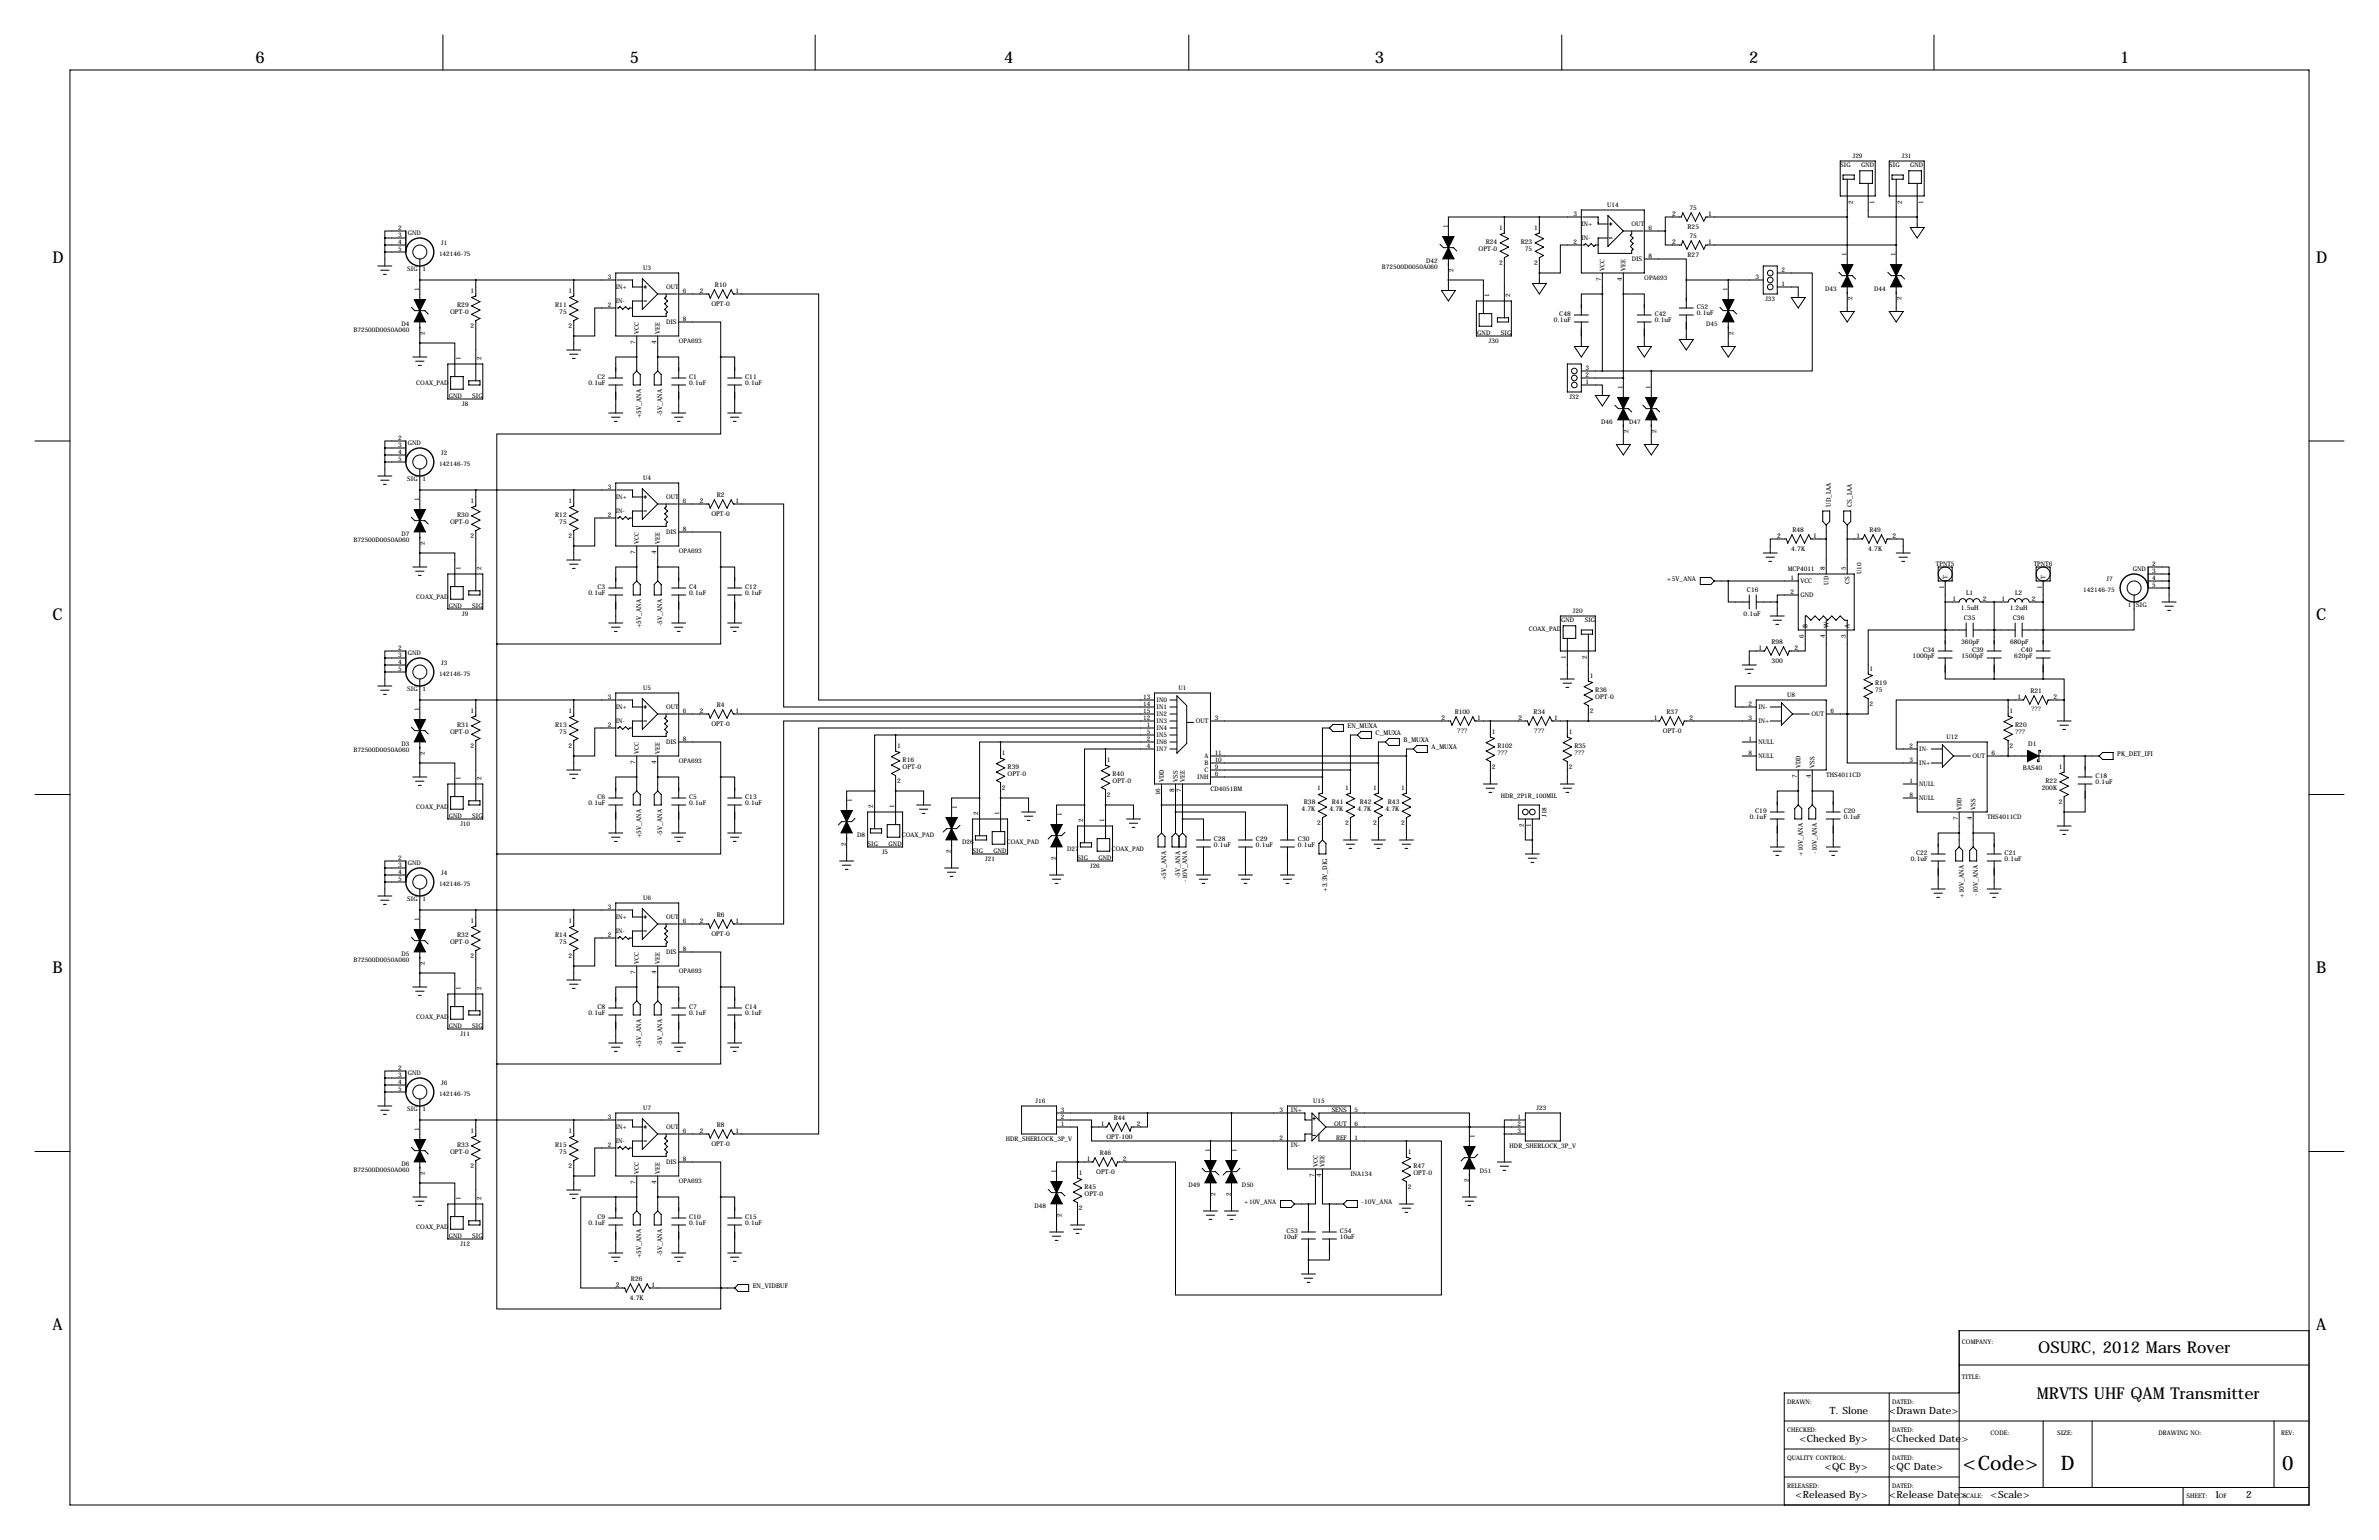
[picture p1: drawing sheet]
<svg xmlns="http://www.w3.org/2000/svg" width="864mm" height="559mm" viewBox="0 0 864 559" stroke-linecap="round" stroke-linejoin="round" font-family="sans-serif">
<defs><g id="words">
<g font-size="7.3">
<text x="712.5" y="533.4">&lt;Code&gt;</text>
<text x="748.1" y="533.4">D</text>
<text x="828.5" y="533.4">0</text>
</g>
<g font-size="5.9">
<text x="92.7" y="22.9">6</text>
<text x="228.6" y="22.9">5</text>
<text x="364.5" y="22.9">4</text>
<text x="499.1" y="22.9">3</text>
<text x="635" y="22.9">2</text>
<text x="769.6" y="22.9">1</text>
<text x="19" y="95.2">D</text>
<text x="840.7" y="95.2">D</text>
<text x="19" y="224.8">C</text>
<text x="840.7" y="224.8">C</text>
<text x="19" y="353.1">B</text>
<text x="840.7" y="353.1">B</text>
<text x="19" y="482.6">A</text>
<text x="840.7" y="482.6">A</text>
<text x="739.9" y="491">OSURC, 2012 Mars Rover</text>
<text x="739.4" y="507.5">MRVTS UHF QAM Transmitter</text>
</g>
<g font-size="3.6">
<text x="664.3" y="513.1">T. Slone</text>
<text x="685.8" y="513.1">&lt;Drawn Date&gt;</text>
<text x="653.2" y="523.2">&lt;Checked By&gt;</text>
<text x="685.8" y="523.2">&lt;Checked Date&gt;</text>
<text x="662.4" y="533.4">&lt;QC By&gt;</text>
<text x="685.8" y="533.4">&lt;QC Date&gt;</text>
<text x="651.8" y="543.6">&lt;Released By&gt;</text>
<text x="685.8" y="543.6">&lt;Release Date&gt;</text>
<text x="722.6" y="543.6">&lt;Scale&gt;</text>
<text x="803.9" y="543.6">1</text>
<text x="815.3" y="543.6">2</text>
</g>
<g font-size="2.4">
<text x="613.3" y="76.2">75</text>
<text x="544.2" y="83.3">1</text>
<text x="556.9" y="83.3">1</text>
<text x="607.1" y="78.2">2</text>
<text x="612.6" y="82.9">R25</text>
<text x="620.1" y="78.3">1</text>
<text x="539.3" y="88.4">R24</text>
<text x="552" y="88.4">R23</text>
<text x="607.1" y="88.4">2</text>
<text x="613.3" y="86.4">75</text>
<text x="620.1" y="88.5">1</text>
<text x="536.8" y="91.1">OPT-0</text>
<text x="553.5" y="91.1">75</text>
<text x="612.6" y="93.1">R27</text>
<text x="544.2" y="96.1">2</text>
<text x="556.9" y="96.1">2</text>
<text x="170.9" y="106.2">1</text>
<text x="206.4" y="106.2">1</text>
<text x="254" y="106.2">2</text>
<text x="259.5" y="104.1">R10</text>
<text x="267" y="106.3">1</text>
<text x="163.4" y="113.9">OPT-0</text>
<text x="166" y="111.3">R29</text>
<text x="201.5" y="111.3">R11</text>
<text x="203" y="113.9">75</text>
<text x="258.2" y="110.9">OPT-0</text>
<text x="615.9" y="112">C52</text>
<text x="170.9" y="119">2</text>
<text x="206.4" y="119">2</text>
<text x="564.1" y="117">0.1uF</text>
<text x="566" y="114.6">C48</text>
<text x="600.7" y="114.6">C42</text>
<text x="600.7" y="117">0.1uF</text>
<text x="615.9" y="114.4">0.1uF</text>
<text x="216.9" y="137.4">C2</text>
<text x="250.2" y="137.4">C1</text>
<text x="270.5" y="137.4">C11</text>
<text x="213.6" y="139.8">0.1uF</text>
<text x="250.2" y="139.8">0.1uF</text>
<text x="270.5" y="139.8">0.1uF</text>
<text x="232.8" y="151.8" transform="rotate(-90 232.8 151.8)">+5V_ANA</text>
<text x="240.4" y="151" transform="rotate(-90 240.4 151)">-5V_ANA</text>
<text x="170.9" y="182.4">1</text>
<text x="206.4" y="182.4">1</text>
<text x="254" y="182.4">2</text>
<text x="260.2" y="180.3">R2</text>
<text x="267" y="182.5">1</text>
<text x="664.6" y="183.9" transform="rotate(-90 664.6 183.9)">UD_LAA</text>
<text x="672.2" y="183.9" transform="rotate(-90 672.2 183.9)">CS_LAA</text>
<text x="163.4" y="190.1">OPT-0</text>
<text x="166" y="187.5">R30</text>
<text x="201.5" y="187.5">R12</text>
<text x="203" y="190.1">75</text>
<text x="258.2" y="187.1">OPT-0</text>
<text x="170.9" y="195.2">2</text>
<text x="206.4" y="195.2">2</text>
<text x="645.2" y="195.1">2</text>
<text x="650.7" y="193">R48</text>
<text x="658.2" y="195.2">1</text>
<text x="674" y="195.2">1</text>
<text x="678.6" y="193">R49</text>
<text x="687" y="195.1">2</text>
<text x="650.3" y="199.8">4.7K</text>
<text x="678.2" y="199.8">4.7K</text>
<text x="216.9" y="213.6">C3</text>
<text x="250.2" y="213.6">C4</text>
<text x="270.5" y="213.6">C12</text>
<text x="605.1" y="210.8">+5V_ANA</text>
<text x="634.2" y="214.6">C16</text>
<text x="713.7" y="215.9">L1</text>
<text x="731.5" y="215.9">L2</text>
<text x="213.6" y="216">0.1uF</text>
<text x="250.2" y="216">0.1uF</text>
<text x="270.5" y="216">0.1uF</text>
<text x="708.8" y="217.9">1</text>
<text x="711.7" y="221.4">1.5uH</text>
<text x="719.8" y="217.9">2</text>
<text x="726.6" y="217.9">1</text>
<text x="729.5" y="221.4">1.2uH</text>
<text x="737.6" y="217.9">2</text>
<text x="240.4" y="227.2" transform="rotate(-90 240.4 227.2)">-5V_ANA</text>
<text x="633" y="223.7">0.1uF</text>
<text x="712.9" y="224.8">C35</text>
<text x="730.7" y="224.8">C36</text>
<text x="232.8" y="228" transform="rotate(-90 232.8 228)">+5V_ANA</text>
<text x="643.1" y="233.7">R98</text>
<text x="711.9" y="233.8">360pF</text>
<text x="729.7" y="233.8">680pF</text>
<text x="638.4" y="235.8">1</text>
<text x="651.4" y="235.7">2</text>
<text x="694.3" y="238.9">1000pF</text>
<text x="698.1" y="236.5">C34</text>
<text x="712.1" y="238.9">1500pF</text>
<text x="715.9" y="236.5">C39</text>
<text x="731.2" y="238.9">620pF</text>
<text x="733.7" y="236.5">C40</text>
<text x="577.1" y="245.9">1</text>
<text x="643.1" y="240.4">300</text>
<text x="678.7" y="243.3">1</text>
<text x="579.1" y="251">R36</text>
<text x="680.7" y="248.4">R19</text>
<text x="680.7" y="251.1">75</text>
<text x="737" y="251.5">R21</text>
<text x="260.2" y="256.5">R4</text>
<text x="579.1" y="253.6">OPT-0</text>
<text x="678.7" y="256.2">2</text>
<text x="732.4" y="253.6">1</text>
<text x="745.4" y="253.5">2</text>
<text x="166" y="263.7">R31</text>
<text x="170.9" y="258.6">1</text>
<text x="201.5" y="263.7">R13</text>
<text x="206.4" y="258.6">1</text>
<text x="254" y="258.6">2</text>
<text x="258.2" y="263.3">OPT-0</text>
<text x="267" y="258.7">1</text>
<text x="523.2" y="261.1">2</text>
<text x="528.1" y="259.1">R100</text>
<text x="536.3" y="261.2">1</text>
<text x="551.2" y="261.1">2</text>
<text x="556.7" y="259.1">R34</text>
<text x="564.2" y="261.2">1</text>
<text x="577.1" y="258.7">2</text>
<text x="600.3" y="261.2">1</text>
<text x="605" y="259.1">R37</text>
<text x="613.3" y="261.1">2</text>
<text x="729.5" y="258.6">1</text>
<text x="731.5" y="263.7">R20</text>
<text x="163.4" y="266.3">OPT-0</text>
<text x="203" y="266.3">75</text>
<text x="489.2" y="264.2">EN_MUXA</text>
<text x="499.4" y="266.7">C_MUXA</text>
<text x="509.5" y="269.2">B_MUXA</text>
<text x="529" y="265.8">???</text>
<text x="541.5" y="266.2">1</text>
<text x="557" y="265.8">???</text>
<text x="569.5" y="266.2">1</text>
<text x="603.7" y="265.8">OPT-0</text>
<text x="731.5" y="266.3">???</text>
<text x="170.9" y="271.4">2</text>
<text x="206.4" y="271.4">2</text>
<text x="325.6" y="271.3">1</text>
<text x="363.7" y="273.8">1</text>
<text x="519.7" y="271.8">A_MUXA</text>
<text x="543.6" y="271.3">R102</text>
<text x="543.6" y="273.9">???</text>
<text x="571.5" y="271.3">R35</text>
<text x="571.5" y="273.9">???</text>
<text x="729.5" y="271.4">2</text>
<text x="736.3" y="270.5">D1</text>
<text x="768.6" y="274.3">PK_DET_IFI</text>
<text x="327.7" y="276.4">R16</text>
<text x="327.7" y="279">OPT-0</text>
<text x="365.8" y="278.9">R39</text>
<text x="365.8" y="281.6">OPT-0</text>
<text x="401.8" y="276.4">1</text>
<text x="403.9" y="281.4">R40</text>
<text x="541.5" y="279">2</text>
<text x="569.5" y="279">2</text>
<text x="734.3" y="279.4">BAS40</text>
<text x="747.4" y="278.9">1</text>
<text x="325.6" y="284.1">2</text>
<text x="363.7" y="286.6">2</text>
<text x="403.9" y="284.1">OPT-0</text>
<text x="478.2" y="286.5">1</text>
<text x="488.4" y="286.5">1</text>
<text x="498.5" y="286.5">1</text>
<text x="508.7" y="286.5">1</text>
<text x="741.2" y="286.6">200K</text>
<text x="742.5" y="284">R22</text>
<text x="760.7" y="282.2">C18</text>
<text x="760.7" y="284.6">0.1uF</text>
<text x="213.6" y="292.2">0.1uF</text>
<text x="216.9" y="289.8">C6</text>
<text x="250.2" y="289.8">C5</text>
<text x="250.2" y="292.2">0.1uF</text>
<text x="270.5" y="289.8">C13</text>
<text x="270.5" y="292.2">0.1uF</text>
<text x="401.8" y="289.2">2</text>
<text x="473.3" y="291.6">R38</text>
<text x="483.5" y="291.6">R41</text>
<text x="493.6" y="291.6">R42</text>
<text x="503.8" y="291.6">R43</text>
<text x="747.4" y="291.7">2</text>
<text x="472.5" y="294.3">4.7K</text>
<text x="478.2" y="299.3">2</text>
<text x="482.7" y="294.3">4.7K</text>
<text x="488.4" y="299.3">2</text>
<text x="492.8" y="294.3">4.7K</text>
<text x="498.5" y="299.3">2</text>
<text x="503" y="294.3">4.7K</text>
<text x="508.7" y="299.3">2</text>
<text x="635.2" y="297.3">0.1uF</text>
<text x="637.1" y="294.9">C19</text>
<text x="669.3" y="294.9">C20</text>
<text x="669.3" y="297.3">0.1uF</text>
<text x="232.8" y="304.2" transform="rotate(-90 232.8 304.2)">+5V_ANA</text>
<text x="240.4" y="303.4" transform="rotate(-90 240.4 303.4)">-5V_ANA</text>
<text x="440.7" y="305.1">C28</text>
<text x="455.9" y="305.1">C29</text>
<text x="471.2" y="305.1">C30</text>
<text x="440.7" y="307.5">0.1uF</text>
<text x="455.9" y="307.5">0.1uF</text>
<text x="471.2" y="307.5">0.1uF</text>
<text x="654.4" y="310.7" transform="rotate(-90 654.4 310.7)">+10V_ANA</text>
<text x="659.5" y="309.8" transform="rotate(-90 659.5 309.8)">-10V_ANA</text>
<text x="695.6" y="310.1">C22</text>
<text x="727.7" y="310.1">C21</text>
<text x="693.7" y="312.6">0.1uF</text>
<text x="727.7" y="312.6">0.1uF</text>
<text x="423.3" y="319.5" transform="rotate(-90 423.3 319.5)">+5V_ANA</text>
<text x="428.4" y="318.6" transform="rotate(-90 428.4 318.6)">-5V_ANA</text>
<text x="430.9" y="320" transform="rotate(-90 430.9 320)">-10V_ANA</text>
<text x="481.7" y="323.8" transform="rotate(-90 481.7 323.8)">+3.3V_DIG</text>
<text x="712.9" y="325.9" transform="rotate(-90 712.9 325.9)">+10V_ANA</text>
<text x="717.9" y="325.1" transform="rotate(-90 717.9 325.1)">-10V_ANA</text>
<text x="170.9" y="334.8">1</text>
<text x="206.4" y="334.8">1</text>
<text x="254" y="334.8">2</text>
<text x="260.2" y="332.7">R6</text>
<text x="267" y="334.9">1</text>
<text x="166" y="339.9">R32</text>
<text x="201.5" y="339.9">R14</text>
<text x="258.2" y="339.5">OPT-0</text>
<text x="163.4" y="342.5">OPT-0</text>
<text x="170.9" y="347.6">2</text>
<text x="203" y="342.5">75</text>
<text x="206.4" y="347.6">2</text>
<text x="213.6" y="368.4">0.1uF</text>
<text x="216.9" y="366">C8</text>
<text x="250.2" y="366">C7</text>
<text x="250.2" y="368.4">0.1uF</text>
<text x="270.5" y="366">C14</text>
<text x="270.5" y="368.4">0.1uF</text>
<text x="232.8" y="380.4" transform="rotate(-90 232.8 380.4)">+5V_ANA</text>
<text x="240.4" y="379.6" transform="rotate(-90 240.4 379.6)">-5V_ANA</text>
<text x="404.3" y="406.4">R44</text>
<text x="170.9" y="411">1</text>
<text x="206.4" y="411">1</text>
<text x="254" y="411">2</text>
<text x="260.2" y="408.9">R8</text>
<text x="267" y="411.1">1</text>
<text x="399.6" y="408.5">1</text>
<text x="401.6" y="413.1">OPT-100</text>
<text x="412.7" y="408.4">2</text>
<text x="163.4" y="418.7">OPT-0</text>
<text x="166" y="416.1">R33</text>
<text x="201.5" y="416.1">R15</text>
<text x="203" y="418.7">75</text>
<text x="258.2" y="415.7">OPT-0</text>
<text x="399.2" y="419.1">R46</text>
<text x="511" y="418.6">1</text>
<text x="170.9" y="423.8">2</text>
<text x="206.4" y="423.8">2</text>
<text x="394.6" y="421.2">1</text>
<text x="397.9" y="425.8">OPT-0</text>
<text x="407.6" y="421.1">2</text>
<text x="513.1" y="423.7">R47</text>
<text x="391.7" y="426.2">1</text>
<text x="393.7" y="431.3">R45</text>
<text x="511" y="431.4">2</text>
<text x="513.1" y="426.3">OPT-0</text>
<text x="393.7" y="434">OPT-0</text>
<text x="494.3" y="436.9">-10V_ANA</text>
<text x="216.9" y="442.2">C9</text>
<text x="250.2" y="442.2">C10</text>
<text x="270.5" y="442.2">C15</text>
<text x="391.7" y="439">2</text>
<text x="213.6" y="444.6">0.1uF</text>
<text x="250.2" y="444.6">0.1uF</text>
<text x="270.5" y="444.6">0.1uF</text>
<text x="465.9" y="449.7">10uF</text>
<text x="467" y="447.3">C53</text>
<text x="486.4" y="447.3">C54</text>
<text x="486.4" y="449.7">10uF</text>
<text x="240.4" y="455.8" transform="rotate(-90 240.4 455.8)">-5V_ANA</text>
<text x="232.8" y="456.6" transform="rotate(-90 232.8 456.6)">+5V_ANA</text>
<text x="223.5" y="466.9">2</text>
<text x="229" y="464.8">R26</text>
<text x="236.5" y="467">1</text>
<text x="273.3" y="467.4">EN_VIDBUF</text>
<text x="228.6" y="471.6">4.7K</text>
</g>
<g font-size="2.3">
<text x="672.6" y="57.4">J29</text>
<text x="690.4" y="57.4">J31</text>
<text x="668" y="60.5">SIG</text>
<text x="675.6" y="60.5">GND</text>
<text x="685.8" y="60.5">SIG</text>
<text x="693.4" y="60.5">GND</text>
<text x="583.4" y="75.2">U14</text>
<text x="672.7" y="74" transform="rotate(-90 672.7 74)">2</text>
<text x="680.3" y="74" transform="rotate(-90 680.3 74)">1</text>
<text x="690.5" y="74" transform="rotate(-90 690.5 74)">2</text>
<text x="698.1" y="74" transform="rotate(-90 698.1 74)">1</text>
<text x="144.5" y="83.3">2</text>
<text x="525.5" y="82.8" transform="rotate(-90 525.5 82.8)">1</text>
<text x="571.2" y="78.2">3</text>
<text x="574" y="82.1">IN+</text>
<text x="592.3" y="82.1">OUT</text>
<text x="598.4" y="83.3">6</text>
<text x="144.5" y="88.4">4</text>
<text x="144.5" y="85.9">3</text>
<text x="148.1" y="85.4">GND</text>
<text x="160.2" y="88.9">J1</text>
<text x="571.2" y="88.4">2</text>
<text x="574" y="87.2">IN-</text>
<text x="144.5" y="90.9">5</text>
<text x="159.4" y="93.1">142146-75</text>
<text x="517.8" y="95.2">D42</text>
<text x="592.3" y="94.8">DIS</text>
<text x="598.4" y="93.5">8</text>
<text x="670.3" y="93" transform="rotate(-90 670.3 93)">1</text>
<text x="688.1" y="93" transform="rotate(-90 688.1 93)">1</text>
<text x="147.8" y="98.3">SIG</text>
<text x="153.4" y="98.4">1</text>
<text x="220.7" y="101.1">3</text>
<text x="233.5" y="98">U3</text>
<text x="501.7" y="97.6">B72500D0050A060</text>
<text x="527.6" y="98.9" transform="rotate(-90 527.6 98.9)">2</text>
<text x="581.2" y="101.9" transform="rotate(-90 581.2 101.9)">7</text>
<text x="582.5" y="98.3" transform="rotate(-90 582.5 98.3)">VCC</text>
<text x="588.8" y="101.9" transform="rotate(-90 588.8 101.9)">4</text>
<text x="590.1" y="98.3" transform="rotate(-90 590.1 98.3)">VEE</text>
<text x="596.9" y="101.7">OPA693</text>
<text x="637.2" y="101.1">3</text>
<text x="646.7" y="98.6">2</text>
<text x="152.1" y="105.7" transform="rotate(-90 152.1 105.7)">1</text>
<text x="223.5" y="104.9">IN+</text>
<text x="241.8" y="104.9">OUT</text>
<text x="247.9" y="106.2">6</text>
<text x="540.6" y="107.7" transform="rotate(-90 540.6 107.7)">1</text>
<text x="548.2" y="107.7" transform="rotate(-90 548.2 107.7)">2</text>
<text x="627.1" y="105.7" transform="rotate(-90 627.1 105.7)">1</text>
<text x="646.7" y="103.6">1</text>
<text x="662.5" y="105.4">D43</text>
<text x="680.3" y="105.4">D44</text>
<text x="220.7" y="111.3">2</text>
<text x="223.5" y="110">IN-</text>
<text x="640.8" y="109.3">J33</text>
<text x="672.4" y="109" transform="rotate(-90 672.4 109)">2</text>
<text x="690.2" y="109" transform="rotate(-90 690.2 109)">2</text>
<text x="145.7" y="118.1">D4</text>
<text x="241.8" y="117.6">DIS</text>
<text x="247.9" y="116.3">8</text>
<text x="619.4" y="118.1">D45</text>
<text x="128.3" y="120.5">B72500D0050A060</text>
<text x="154.3" y="121.7" transform="rotate(-90 154.3 121.7)">2</text>
<text x="230.6" y="124.8" transform="rotate(-90 230.6 124.8)">7</text>
<text x="231.9" y="121.2" transform="rotate(-90 231.9 121.2)">VCC</text>
<text x="238.3" y="124.8" transform="rotate(-90 238.3 124.8)">4</text>
<text x="239.6" y="121.2" transform="rotate(-90 239.6 121.2)">VEE</text>
<text x="246.4" y="124.5">OPA693</text>
<text x="536.3" y="121.5">GND</text>
<text x="540.5" y="124.5">J30</text>
<text x="544.8" y="121.5">SIG</text>
<text x="629.2" y="121.7" transform="rotate(-90 629.2 121.7)">2</text>
<text x="167.2" y="130.6" transform="rotate(-90 167.2 130.6)">1</text>
<text x="174.8" y="130.6" transform="rotate(-90 174.8 130.6)">2</text>
<text x="575.6" y="136.7">2</text>
<text x="575.6" y="134.1">3</text>
<text x="151.1" y="139.7">COAX_PAD</text>
<text x="575.6" y="139.2">1</text>
<text x="589" y="141.2" transform="rotate(-90 589 141.2)">1</text>
<text x="599.2" y="141.2" transform="rotate(-90 599.2 141.2)">1</text>
<text x="162.9" y="144.3">GND</text>
<text x="167.8" y="147.4">J8</text>
<text x="171.4" y="144.3">SIG</text>
<text x="569.7" y="144.9">J32</text>
<text x="581.3" y="153.7">D46</text>
<text x="591.4" y="153.7">D47</text>
<text x="144.5" y="159.5">2</text>
<text x="148.1" y="161.6">GND</text>
<text x="591.1" y="157.3" transform="rotate(-90 591.1 157.3)">2</text>
<text x="601.3" y="157.3" transform="rotate(-90 601.3 157.3)">2</text>
<text x="144.5" y="164.6">4</text>
<text x="144.5" y="167.1">5</text>
<text x="144.5" y="162.1">3</text>
<text x="160.2" y="165.1">J2</text>
<text x="159.4" y="169.3">142146-75</text>
<text x="147.8" y="174.5">SIG</text>
<text x="153.4" y="174.6">1</text>
<text x="220.7" y="177.3">3</text>
<text x="233.5" y="174.2">U4</text>
<text x="152.1" y="181.9" transform="rotate(-90 152.1 181.9)">1</text>
<text x="223.5" y="181.1">IN+</text>
<text x="241.8" y="181.1">OUT</text>
<text x="247.9" y="182.4">6</text>
<text x="220.7" y="187.5">2</text>
<text x="223.5" y="186.2">IN-</text>
<text x="128.3" y="196.7">B72500D0050A060</text>
<text x="145.7" y="194.3">D7</text>
<text x="154.3" y="197.9" transform="rotate(-90 154.3 197.9)">2</text>
<text x="231.9" y="197.4" transform="rotate(-90 231.9 197.4)">VCC</text>
<text x="239.6" y="197.4" transform="rotate(-90 239.6 197.4)">VEE</text>
<text x="241.8" y="193.8">DIS</text>
<text x="247.9" y="192.5">8</text>
<text x="230.6" y="201" transform="rotate(-90 230.6 201)">7</text>
<text x="238.3" y="201" transform="rotate(-90 238.3 201)">4</text>
<text x="246.4" y="200.7">OPA693</text>
<text x="167.2" y="206.8" transform="rotate(-90 167.2 206.8)">1</text>
<text x="174.8" y="206.8" transform="rotate(-90 174.8 206.8)">2</text>
<text x="649" y="207">MCP4011</text>
<text x="662.4" y="206.8" transform="rotate(-90 662.4 206.8)">8</text>
<text x="670.1" y="206.8" transform="rotate(-90 670.1 206.8)">5</text>
<text x="675.7" y="208.3" transform="rotate(-90 675.7 208.3)">U10</text>
<text x="702.7" y="205.2">TPNT5</text>
<text x="738.3" y="205.2">TPNT6</text>
<text x="774.3" y="207.3">GND</text>
<text x="781.3" y="205.2">2</text>
<text x="781.3" y="207.8">3</text>
<text x="649.9" y="215.4">2</text>
<text x="649.9" y="210.3">1</text>
<text x="653.5" y="211.6">VCC</text>
<text x="663.7" y="212.2" transform="rotate(-90 663.7 212.2)">UD</text>
<text x="671.4" y="211.8" transform="rotate(-90 671.4 211.8)">CS</text>
<text x="705.6" y="213.7" transform="rotate(-90 705.6 213.7)">1</text>
<text x="706.9" y="210.1" transform="rotate(-90 706.9 210.1)">T</text>
<text x="741.2" y="213.7" transform="rotate(-90 741.2 213.7)">1</text>
<text x="742.5" y="210.1" transform="rotate(-90 742.5 210.1)">T</text>
<text x="756.3" y="215">142146-75</text>
<text x="764.7" y="210.8">J7</text>
<text x="781.3" y="210.3">4</text>
<text x="781.3" y="212.9">5</text>
<text x="151.1" y="217.2">COAX_PAD</text>
<text x="162.9" y="220.5">GND</text>
<text x="171.4" y="220.5">SIG</text>
<text x="653.5" y="216.7">GND</text>
<text x="772.4" y="220.3">1</text>
<text x="775.5" y="220.3">SIG</text>
<text x="167.8" y="223.6">J9</text>
<text x="566.8" y="225.6">GND</text>
<text x="571" y="222.5">J20</text>
<text x="575.3" y="225.6">SIG</text>
<text x="656.1" y="227.8" transform="rotate(-90 656.1 227.8)">B</text>
<text x="663.7" y="227.8" transform="rotate(-90 663.7 227.8)">W</text>
<text x="671.4" y="227.8" transform="rotate(-90 671.4 227.8)">A</text>
<text x="555" y="228.9">COAX_PAD</text>
<text x="654.8" y="231.4" transform="rotate(-90 654.8 231.4)">6</text>
<text x="662.4" y="231.4" transform="rotate(-90 662.4 231.4)">4</text>
<text x="670.1" y="231.4" transform="rotate(-90 670.1 231.4)">3</text>
<text x="144.5" y="235.7">2</text>
<text x="144.5" y="238.3">3</text>
<text x="148.1" y="237.8">GND</text>
<text x="568.5" y="239.1" transform="rotate(-90 568.5 239.1)">1</text>
<text x="576.1" y="239.1" transform="rotate(-90 576.1 239.1)">2</text>
<text x="144.5" y="240.8">4</text>
<text x="144.5" y="243.3">5</text>
<text x="159.4" y="245.5">142146-75</text>
<text x="160.2" y="241.3">J3</text>
<text x="147.8" y="250.7">SIG</text>
<text x="153.4" y="250.8">1</text>
<text x="233.5" y="250.4">U5</text>
<text x="427.8" y="250.4">U1</text>
<text x="220.7" y="253.5">3</text>
<text x="223.5" y="257.3">IN+</text>
<text x="241.8" y="257.3">OUT</text>
<text x="414.9" y="253.5">13</text>
<text x="414.9" y="256">14</text>
<text x="419.9" y="254.8">IN0</text>
<text x="419.9" y="257.3">IN1</text>
<text x="634.7" y="256">2</text>
<text x="638.3" y="257.3">IN-</text>
<text x="648.8" y="253">U8</text>
<text x="152.1" y="258.1" transform="rotate(-90 152.1 258.1)">1</text>
<text x="220.7" y="263.7">2</text>
<text x="223.5" y="262.4">IN-</text>
<text x="247.9" y="258.6">6</text>
<text x="414.9" y="258.6">15</text>
<text x="414.9" y="261.1">12</text>
<text x="416.3" y="263.7">1</text>
<text x="419.9" y="259.9">IN2</text>
<text x="419.9" y="262.4">IN3</text>
<text x="434" y="262.4">OUT</text>
<text x="440.9" y="261.1">3</text>
<text x="634.7" y="261.1">3</text>
<text x="638.3" y="262.4">IN+</text>
<text x="657.6" y="259.9">OUT</text>
<text x="664.5" y="258.6">6</text>
<text x="737.4" y="258.2">???</text>
<text x="247.9" y="268.7">8</text>
<text x="416.3" y="266.2">5</text>
<text x="416.3" y="268.7">2</text>
<text x="419.9" y="265">IN4</text>
<text x="419.9" y="267.5">IN5</text>
<text x="634.7" y="268.7">1</text>
<text x="706.6" y="268.2">U12</text>
<text x="128.3" y="272.9">B72500D0050A060</text>
<text x="145.7" y="270.5">D3</text>
<text x="154.3" y="274.1" transform="rotate(-90 154.3 274.1)">2</text>
<text x="231.9" y="273.6" transform="rotate(-90 231.9 273.6)">VCC</text>
<text x="239.6" y="273.6" transform="rotate(-90 239.6 273.6)">VEE</text>
<text x="241.8" y="270">DIS</text>
<text x="416.3" y="271.3">4</text>
<text x="419.9" y="270">IN6</text>
<text x="419.9" y="272.6">IN7</text>
<text x="437.2" y="275.1">A</text>
<text x="440.9" y="273.8">11</text>
<text x="634.7" y="273.8">8</text>
<text x="638.3" y="270">NULL</text>
<text x="638.3" y="275.1">NULL</text>
<text x="693.1" y="271.3">2</text>
<text x="696.7" y="272.6">IN-</text>
<text x="716" y="275.1">OUT</text>
<text x="722.9" y="273.8">6</text>
<text x="230.6" y="277.2" transform="rotate(-90 230.6 277.2)">7</text>
<text x="238.3" y="277.2" transform="rotate(-90 238.3 277.2)">4</text>
<text x="246.4" y="276.9">OPA693</text>
<text x="437.2" y="277.7">B</text>
<text x="437.2" y="280.2">C</text>
<text x="440.9" y="276.4">10</text>
<text x="440.9" y="278.9">9</text>
<text x="440.9" y="281.4">6</text>
<text x="653.6" y="278.6" transform="rotate(-90 653.6 278.6)">VDD</text>
<text x="658.7" y="278.6" transform="rotate(-90 658.7 278.6)">VSS</text>
<text x="693.1" y="276.4">3</text>
<text x="696.7" y="277.7">IN+</text>
<text x="167.2" y="283" transform="rotate(-90 167.2 283)">1</text>
<text x="174.8" y="283" transform="rotate(-90 174.8 283)">2</text>
<text x="422.4" y="283.7" transform="rotate(-90 422.4 283.7)">VDD</text>
<text x="426.2" y="287.3" transform="rotate(-90 426.2 287.3)">8</text>
<text x="427.5" y="283.7" transform="rotate(-90 427.5 283.7)">VSS</text>
<text x="428.8" y="287.3" transform="rotate(-90 428.8 287.3)">7</text>
<text x="430.1" y="283.7" transform="rotate(-90 430.1 283.7)">VEE</text>
<text x="434.6" y="282.7">INH</text>
<text x="439.4" y="287.1">CD4051BM</text>
<text x="652.3" y="282.2" transform="rotate(-90 652.3 282.2)">7</text>
<text x="657.4" y="282.2" transform="rotate(-90 657.4 282.2)">4</text>
<text x="662.9" y="282">THS4011CD</text>
<text x="693.1" y="284">1</text>
<text x="696.7" y="285.3">NULL</text>
<text x="151.1" y="293.4">COAX_PAD</text>
<text x="309.2" y="291.1" transform="rotate(-90 309.2 291.1)">1</text>
<text x="317" y="293.1" transform="rotate(-90 317 293.1)">2</text>
<text x="324.6" y="293.1" transform="rotate(-90 324.6 293.1)">1</text>
<text x="347.3" y="293.6" transform="rotate(-90 347.3 293.6)">1</text>
<text x="421.1" y="288.6" transform="rotate(-90 421.1 288.6)">16</text>
<text x="544.8" y="289.6">HDR_2P1R_100MIL</text>
<text x="693.1" y="289.1">8</text>
<text x="696.7" y="290.4">NULL</text>
<text x="712" y="293.9" transform="rotate(-90 712 293.9)">VDD</text>
<text x="717.1" y="293.9" transform="rotate(-90 717.1 293.9)">VSS</text>
<text x="162.9" y="296.7">GND</text>
<text x="167.1" y="299.8">J10</text>
<text x="171.4" y="296.7">SIG</text>
<text x="355.1" y="295.7" transform="rotate(-90 355.1 295.7)">2</text>
<text x="362.7" y="295.7" transform="rotate(-90 362.7 295.7)">1</text>
<text x="385.4" y="296.2" transform="rotate(-90 385.4 296.2)">1</text>
<text x="393.2" y="298.2" transform="rotate(-90 393.2 298.2)">2</text>
<text x="400.8" y="298.2" transform="rotate(-90 400.8 298.2)">1</text>
<text x="561.4" y="296.4" transform="rotate(-90 561.4 296.4)">J18</text>
<text x="710.7" y="297.5" transform="rotate(-90 710.7 297.5)">7</text>
<text x="715.8" y="297.5" transform="rotate(-90 715.8 297.5)">4</text>
<text x="721.4" y="297.3">THS4011CD</text>
<text x="311.1" y="303.5">D8</text>
<text x="327.4" y="303.5">COAX_PAD</text>
<text x="553.2" y="300" transform="rotate(-90 553.2 300)">2</text>
<text x="555.8" y="300" transform="rotate(-90 555.8 300)">1</text>
<text x="144.5" y="311.9">2</text>
<text x="307.1" y="307.1" transform="rotate(-90 307.1 307.1)">2</text>
<text x="315" y="306.9">SIG</text>
<text x="320.2" y="310">J5</text>
<text x="322.6" y="306.9">GND</text>
<text x="345.2" y="309.7" transform="rotate(-90 345.2 309.7)">2</text>
<text x="349.2" y="306.1">D26</text>
<text x="353.1" y="309.4">SIG</text>
<text x="360.7" y="309.4">GND</text>
<text x="365.5" y="306.1">COAX_PAD</text>
<text x="387.3" y="308.6">D27</text>
<text x="391.2" y="312">SIG</text>
<text x="398.8" y="312">GND</text>
<text x="403.6" y="308.6">COAX_PAD</text>
<text x="144.5" y="317">4</text>
<text x="144.5" y="314.5">3</text>
<text x="148.1" y="314">GND</text>
<text x="160.2" y="317.5">J4</text>
<text x="357.6" y="312.5">J21</text>
<text x="383.3" y="312.2" transform="rotate(-90 383.3 312.2)">2</text>
<text x="395.7" y="315">J26</text>
<text x="144.5" y="319.5">5</text>
<text x="159.4" y="321.7">142146-75</text>
<text x="147.8" y="326.9">SIG</text>
<text x="153.4" y="327">1</text>
<text x="220.7" y="329.7">3</text>
<text x="233.5" y="326.6">U6</text>
<text x="152.1" y="334.3" transform="rotate(-90 152.1 334.3)">1</text>
<text x="223.5" y="333.5">IN+</text>
<text x="241.8" y="333.5">OUT</text>
<text x="247.9" y="334.8">6</text>
<text x="220.7" y="339.9">2</text>
<text x="223.5" y="338.6">IN-</text>
<text x="145.7" y="346.7">D5</text>
<text x="241.8" y="346.2">DIS</text>
<text x="247.9" y="344.9">8</text>
<text x="128.3" y="349.1">B72500D0050A060</text>
<text x="154.3" y="350.3" transform="rotate(-90 154.3 350.3)">2</text>
<text x="230.6" y="353.4" transform="rotate(-90 230.6 353.4)">7</text>
<text x="231.9" y="349.8" transform="rotate(-90 231.9 349.8)">VCC</text>
<text x="238.3" y="353.4" transform="rotate(-90 238.3 353.4)">4</text>
<text x="239.6" y="349.8" transform="rotate(-90 239.6 349.8)">VEE</text>
<text x="246.4" y="353.1">OPA693</text>
<text x="167.2" y="359.2" transform="rotate(-90 167.2 359.2)">1</text>
<text x="174.8" y="359.2" transform="rotate(-90 174.8 359.2)">2</text>
<text x="151.1" y="369.6">COAX_PAD</text>
<text x="162.9" y="372.9">GND</text>
<text x="167.1" y="376">J11</text>
<text x="171.4" y="372.9">SIG</text>
<text x="144.5" y="388.1">2</text>
<text x="144.5" y="393.2">4</text>
<text x="144.5" y="395.7">5</text>
<text x="144.5" y="390.7">3</text>
<text x="148.1" y="390.2">GND</text>
<text x="160.2" y="393.7">J6</text>
<text x="159.4" y="397.9">142146-75</text>
<text x="375.9" y="400">J16</text>
<text x="476.7" y="400.3">U15</text>
<text x="147.8" y="403.1">SIG</text>
<text x="153.4" y="403.2">1</text>
<text x="220.7" y="405.9">3</text>
<text x="233.5" y="402.8">U7</text>
<text x="385.1" y="403.4">3</text>
<text x="385.1" y="405.9">2</text>
<text x="464.5" y="403.4">3</text>
<text x="468.6" y="403.4">IN+</text>
<text x="483.4" y="403.4">SENS</text>
<text x="491.7" y="403.4">5</text>
<text x="550.9" y="405.9">1</text>
<text x="557.8" y="402.6">J23</text>
<text x="152.1" y="410.5" transform="rotate(-90 152.1 410.5)">1</text>
<text x="223.5" y="409.7">IN+</text>
<text x="241.8" y="409.7">OUT</text>
<text x="247.9" y="411">6</text>
<text x="385.1" y="408.4">1</text>
<text x="464.5" y="413.5">2</text>
<text x="484.3" y="408.5">OUT</text>
<text x="485" y="413.6">REF</text>
<text x="491.7" y="408.4">6</text>
<text x="491.7" y="413.5">1</text>
<text x="535.3" y="413" transform="rotate(-90 535.3 413)">1</text>
<text x="550.9" y="408.4">2</text>
<text x="550.9" y="411">3</text>
<text x="220.7" y="416.1">2</text>
<text x="223.5" y="414.8">IN-</text>
<text x="365.1" y="414.1">HDR_SHERLOCK_3P_V</text>
<text x="439.2" y="418.1" transform="rotate(-90 439.2 418.1)">1</text>
<text x="448.9" y="418.1" transform="rotate(-90 448.9 418.1)">1</text>
<text x="468.6" y="416.1">IN-</text>
<text x="548" y="416.6">HDR_SHERLOCK_3P_V</text>
<text x="128.3" y="425.3">B72500D0050A060</text>
<text x="145.7" y="422.9">D6</text>
<text x="231.9" y="426" transform="rotate(-90 231.9 426)">VCC</text>
<text x="239.6" y="426" transform="rotate(-90 239.6 426)">VEE</text>
<text x="241.8" y="422.4">DIS</text>
<text x="247.9" y="421.1">8</text>
<text x="383.3" y="425.7" transform="rotate(-90 383.3 425.7)">1</text>
<text x="478.3" y="423.4" transform="rotate(-90 478.3 423.4)">VCC</text>
<text x="480.9" y="423.4" transform="rotate(-90 480.9 423.4)">VEE</text>
<text x="537.2" y="425.4">D51</text>
<text x="154.3" y="426.5" transform="rotate(-90 154.3 426.5)">2</text>
<text x="230.6" y="429.6" transform="rotate(-90 230.6 429.6)">7</text>
<text x="238.3" y="429.6" transform="rotate(-90 238.3 429.6)">4</text>
<text x="246.4" y="429.3">OPA693</text>
<text x="431.4" y="430.5">D49</text>
<text x="450.8" y="430.5">D50</text>
<text x="477" y="427" transform="rotate(-90 477 427)">7</text>
<text x="479.6" y="427" transform="rotate(-90 479.6 427)">4</text>
<text x="490.2" y="426.8">INA134</text>
<text x="533.1" y="429.1" transform="rotate(-90 533.1 429.1)">2</text>
<text x="167.2" y="435.4" transform="rotate(-90 167.2 435.4)">1</text>
<text x="174.8" y="435.4" transform="rotate(-90 174.8 435.4)">2</text>
<text x="441.3" y="434.1" transform="rotate(-90 441.3 434.1)">2</text>
<text x="446.8" y="434.1" transform="rotate(-90 446.8 434.1)">2</text>
<text x="451.7" y="436.9">+10V_ANA</text>
<text x="375.5" y="438.1">D48</text>
<text x="385.4" y="441.8" transform="rotate(-90 385.4 441.8)">2</text>
<text x="151.1" y="445.8">COAX_PAD</text>
<text x="162.9" y="449.1">GND</text>
<text x="171.4" y="449.1">SIG</text>
<text x="167.1" y="452.2">J12</text>
<text x="712.2" y="487.7">COMPANY:</text>
<text x="712.2" y="500.4">TITLE:</text>
<text x="648.7" y="509.3">DRAWN:</text>
<text x="686.8" y="509.3">DATED:</text>
<text x="648.7" y="519.4">CHECKED:</text>
<text x="686.8" y="519.4">DATED:</text>
<text x="722.6" y="520.7">CODE:</text>
<text x="746.8" y="520.7">SIZE:</text>
<text x="783.6" y="520.7">DRAWING NO:</text>
<text x="828" y="520.7">REV:</text>
<text x="648.7" y="529.6">QUALITY CONTROL:</text>
<text x="686.8" y="529.6">DATED:</text>
<text x="648.7" y="539.8">RELEASED:</text>
<text x="686.8" y="539.8">DATED:</text>
<text x="712.5" y="543.6">SCALE:</text>
<text x="793.7" y="543.6">SHEET:</text>
<text x="805.5" y="543.6">OF</text>
</g>
</g></defs>
<g fill="none" stroke="#000" stroke-width=".36">
<path d="M160.8 12.7v12.7M295.9 12.7v12.7M431.5 12.7v12.7M566.9 12.7v12.7M702.1 12.7v12.7M25.4 25.4h812.8v520.7h-812.8zM668 58.4h12.7v12.7h-12.7zM685.8 58.4h12.7v12.7h-12.7zM546.1 78.7h-20.3v7.2M546.1 78.7h27.9M546.1 78.7v5.9l-1.5 .5 3 1.5-3 1.5 3 1.6-3 1.5 3 1.5-1.5 .8v21.8M558.8 78.7v5.9l-1.5 .5 3 1.5-3 1.5 3 1.6-3 1.5 3 1.5-1.5 .8v9.4"/>
<path d="M574 76.2h22.9v22.9h-22.9zM574.5 78.7h5.6v2.6h3.6M583.7 78.2l5.6 5.6-5.6 5.6zM669 63.5h4.1v1.5h-4.1zM670.6 78.7h-51.3l-.8 1.6-1.5-3.1-1.6 3.1-1.5-3.1-1.5 3.1-1.5-3.1-.5 1.5h-5.9v5.1M670.6 65v31M675.1 62h4.6v4.5h-4.6zM678.2 66.5v12.2h17.8M686.8 63.5h4.1v1.5h-4.1zM688.3 65v31M692.9 62h4.6v4.5h-4.6zM696 66.5v16.1"/>
<path d="M137.2 96.5h5M138.2 98h3M139.2 99.6h1M139.7 88.9h7.6M139.7 91.4h7.6M139.7 86.4h7.6M139.7 86.4v10.1M147.3 83.8h-7.6v2.6M152.4 94v14.7M223.5 99.1h22.9v22.8h-22.9zM522.7 88.6l1.3 1.3h3.6l1.2 1.2M525.8 88.3v1.6"/>
<path d="M525.8 93.9v11.5M574 88.9h-7.6v10.2h-7.6M574.5 88.9h.6l.5-.5 1 1 1-1 1 1 .5-.5h1M581.7 99.1v35.5M584.2 86.4h1M584.2 81.3h1M584.7 80.8v1M589.3 83.8h7.1M589.3 99.1v45.2M592.3 83.8v1l-.5 .5 1 1.1-1 1 1 1-1 1 1 1-.5 .5v1h-12.2v-5.5h3.6M596.9 94h15.2v7.6M596.9 83.8h7.6"/>
<path d="M604.5 83.8v5.1h5.9l.5-1.5 1.5 3 1.5-3 1.5 3 1.6-3 1.5 3 .8-1.5h69M640.1 96.5h5.1v10.2h-5.1zM645.2 99.1h12.7v35.5h-58.5M667.5 98.8l1.2 1.2h3.7l1.2 1.2M670.6 98.5v1.5M685.3 98.8l1.2 1.2h3.7l1.2 1.2M688.3 98.5v1.5M693.4 82.6h5.1l-2.5 3.8zM149.4 111.5l1.2 1.2h3.6l1.2 1.2M152.4 101.6h71.1M152.4 111.2v1.5M152.4 116.8v12.7"/>
<path d="M172.7 101.6v5.8l-1.5 .5 3 1.6-3 1.5 3 1.5-3 1.5 3 1.6-1.5 .7v21.9M208.3 101.6v5.8l-1.5 .5 3 1.6-3 1.5 3 1.5-3 1.5 3 1.6-1.5 .7v10.7M223.5 111.8h-7.6v10.1h-7.6M224 101.6h5.6v2.5h3.6M224 111.8h.5l.5-.5 1.1 1 1-1 1 1 .5-.5h1M233.2 101.1l5.6 5.6-5.6 5.6zM233.7 104.1h1M233.7 109.2h1M234.2 103.6v1M238.8 106.7h7.1M241.8 106.7v1l-.5 .5 1 1-1 1 1 1.1-1 1 1 1-.5 .5v1h-12.2v-5.6h3.6M246.4 116.8h15.2v12.7"/>
<path d="M246.4 106.7h10.9l.5 1.5 1.5-3 1.6 3 1.5-3 1.5 3 1.5-3 .8 1.5h31v147.3h121.9M523.2 105.4h5.1l-2.5 3.8zM525.8 101.6h12.7v12.2M535.9 109.2h12.7v12.7h-12.7zM537 113.8h4.5v4.6h-4.5zM543.6 115.3h4v1.5h-4zM556.3 102.9h5l-2.5 3.8zM571.5 116.8h5.1M571.5 114.3h5.1M574 116.8v8.9M581.7 106.7h-7.7v7.6M589.3 106.7h7.6v7.6"/>
<path d="M594.4 116.8h5M594.4 114.3h5M596.9 116.8v8.9M609.6 111.8h5.1M609.6 114.3h5.1M612.1 101.6h28M612.1 101.6v10.2M612.1 114.3v8.9M624.3 111.5l1.3 1.2h3.6l1.2 1.2M627.4 101.6v7.1M627.4 111.2v1.5M627.4 116.8v8.9"/>
<path d="M645.2 104.1h7.6v3.8M650.2 107.9h5.1l-2.5 3.9zM668 113h5.1l-2.5 3.8zM670.6 104.1v8.9M685.8 113h5.1l-2.6 3.8zM688.3 104.1v8.9M149.9 129.5h5M150.9 131.1h3M151.9 132.6h1M152.4 124.5h12.7v12.2M162.6 132.1h12.7v12.7h-12.7zM163.6 136.7h4.5v4.5h-4.5z"/>
<path d="M170.2 138.2h4v1.5h-4zM205.7 127h5.1M206.8 128.5h3M207.8 130h1M221 137.2h5.1M221 139.7h5.1M223.5 139.7v10.2M229.9 135.9l1.2-1.3 1.3 1.3v3.8h-2.5zM231.1 129.5h-7.6v7.7M231.1 121.9v12.7M237.5 135.9l1.3-1.3 1.2 1.3v3.8h-2.5zM238.8 129.5h7.6v7.7"/>
<path d="M238.8 121.9v12.7M243.8 137.2h5.1M243.8 139.7h5.1M246.4 139.7v10.2M261.6 129.5h5.1v7.7M261.6 129.5v28h-81.3v76.2M264.2 137.2h5M264.2 139.7h5M266.7 139.7v10.2M569 132.1h5v10.1h-5zM571.5 125.7h5.1l-2.6 3.8zM574 139.7h7.7v3.8"/>
<path d="M574 137.2h15.3M574 134.6h25.4M594.4 125.7h5l-2.5 3.8zM599.4 134.6v9.7M609.6 123.2h5.1l-2.6 3.8zM624.8 125.7h5.1l-2.5 3.8zM221 149.9h5.1M222 151.4h3M223 152.9h1M243.8 149.9h5.1M244.9 151.4h3M245.9 152.9h1"/>
<path d="M264.2 149.9h5M265.2 151.4h3M266.2 152.9h1M579.1 143.5h5.1l-2.5 3.8zM586.2 147.1l1.3 1.2h3.6l1.2 1.2M589.3 146.8v1.5M589.3 152.3v9M596.4 147.1l1.2 1.2h3.7l1.2 1.2M599.4 146.8v1.5M599.4 152.3v9M12.7 160h12.7M137.2 172.7h5"/>
<path d="M138.2 174.2h3M139.2 175.8h1M139.7 165.1h7.6M139.7 167.6h7.6M139.7 162.6h7.6M139.7 162.6v10.1M147.3 160h-7.6v2.6M152.4 177.8h71.1M152.4 170.2v14.7M172.7 177.8v5.8l-1.5 .5 3 1.6-3 1.5 3 1.5-3 1.5 3 1.6-1.5 .7v21.9M208.3 177.8v5.8l-1.5 .5 3 1.6-3 1.5 3 1.5-3 1.5 3 1.6-1.5 .7v10.7M223.5 175.3h22.9v22.8h-22.9z"/>
<path d="M224 177.8h5.6v2.5h3.6M233.2 177.3l5.6 5.6-5.6 5.6zM234.2 179.8v1M586.7 161.3h5.1l-2.5 3.8zM596.9 161.3h5.1l-2.6 3.8zM838.2 160h12.7M149.4 187.7l1.2 1.2h3.6l1.2 1.2M152.4 187.4v1.5M152.4 193v12.7M223.5 188h-7.6v10.1h-7.6M224 188h.5l.5-.5 1.1 1 1-1 1 1 .5-.5h1M231.1 198.1v12.7"/>
<path d="M233.7 180.3h1M233.7 185.4h1M238.8 198.1v12.7M238.8 182.9h7.1M241.8 182.9v1l-.5 .5 1 1-1 1 1 1.1-1 1 1 1-.5 .5v1h-12.2v-5.6h3.6M246.4 193h15.2v12.7M246.4 182.9h10.9l.5 1.5 1.5-3 1.6 3 1.5-3 1.5 3 1.5-3 .8 1.5h18.3v73.6h134.6M661.7 185.4h2.5v3.8l-1.3 1.3-1.2-1.3zM662.9 195.6h-5.5l-.8-1.5-1.5 3-1.6-3-1.5 3-1.5-3-1.5 3-.5-1.5h-5.9v5.1M662.9 190.5v17.8M669.3 185.4h2.5v3.8l-1.2 1.3-1.3-1.3zM670.6 195.6h5.5l.8-1.5 1.5 3 1.6-3 1.5 3 1.5-3 1.5 3 .5-1.5h5.9v5.1"/>
<path d="M670.6 190.5v17.8M149.9 205.7h5M150.9 207.3h3M151.9 208.8h1M152.4 200.7h12.7v12.2M162.6 208.3h12.7v12.7h-12.7zM163.6 212.9h4.5v4.5h-4.5zM170.2 214.4h4v1.5h-4zM205.7 203.2h5.1M206.8 204.7h3M207.8 206.2h1M221 215.9h5.1"/>
<path d="M221 213.4h5.1M223.5 215.9v10.2M229.9 212.1l1.2-1.3 1.3 1.3v3.8h-2.5zM231.1 205.7h-7.6v7.7M238.8 205.7h7.6v7.7M238.8 210.8l1.2 1.3v3.8h-2.5v-3.8zM243.8 215.9h5.1M243.8 213.4h5.1M246.4 215.9v10.2M261.6 205.7h5.1v7.7M261.6 205.7v28h-81.3M264.2 215.9h5"/>
<path d="M264.2 213.4h5M266.7 215.9v10.2M617.2 209.6h3.8l1.3 1.2-1.3 1.3h-3.8zM622.3 210.8h30.5M627.4 210.8v7.6h7.6M635 215.9v5.1M637.5 215.9v5.1M637.5 218.4h7.7M640.1 200.7h5.1M641.1 202.2h3M642.1 203.7h1M645.2 218.4v5.1"/>
<path d="M652.8 215.9h-7.6v2.5M652.8 208.3h20.3v20.3h-20.3zM688.3 200.7h5.1M689.4 202.2h3M690.4 203.7h1M703.6 205.7h5.1v5.1h-5.1zM706.1 218.4h5.1a1.27 1.27 0 0 1 1.3-1.2 1.27 1.27 0 0 1 1.2 1.2 1.27 1.27 0 0 1 1.3-1.2 1.27 1.27 0 0 1 1.3 1.2 1.27 1.27 0 0 1 1.2-1.2 1.27 1.27 0 0 1 1.3 1.2h10.2a1.27 1.27 0 0 1 1.2-1.2 1.27 1.27 0 0 1 1.3 1.2 1.27 1.27 0 0 1 1.3-1.2 1.27 1.27 0 0 1 1.3 1.2 1.27 1.27 0 0 1 1.2-1.2 1.27 1.27 0 0 1 1.3 1.2h5.1M706.1 210.8v25.4M723.9 218.4v17.8M739.1 205.7h5.1v5.1h-5.1zM741.7 210.8v25.4M774.7 215.9v12.7h-33"/>
<path d="M779.8 205.7h7.6v2.6M779.8 208.3h7.6M779.8 210.8h7.6M779.8 213.4h7.6M784.9 218.4h5M785.9 220h3M787.4 208.3v10.1M139.7 238.8h7.6M139.7 238.8v10.1M147.3 236.2h-7.6v2.6M180.3 233.7v152.4M221 226.1h5.1"/>
<path d="M222 227.6h3M223 229.1h1M243.8 226.1h5.1M244.9 227.6h3M245.9 229.1h1M264.2 226.1h5M265.2 227.6h3M266.2 229.1h1M566.4 223.5h12.7v12.7h-12.7zM567.4 227.1h4.6v4.5h-4.6zM569 231.6v14.8M574 228.6h4.1v1.5h-4.1z"/>
<path d="M576.6 230.1v17l1.5 .5-3 1.6 3 1.5-3 1.5 3 1.5-3 1.6 1.5 .7v5.6M642.6 223.5h5.1M643.6 225h3.1M644.7 226.6h1M655.3 228.6v7.6h-5.8l-.5 1.5-1.6-3-1.5 3-1.5-3-1.5 3-1.6-3-.7 1.5h-5.6v5.1M655.3 228.1v-4.6h.5l1.6 1.5 1.5-1.5 1.5 1.5 1.5-1.5 1.5 1.5 1.6-1.5 1.5 1.5 1.5-1.5 1.5 1.5h1.1v3.1M662.9 228.6v20.3h-33v7.6h7.6M662.9 225v3.1M670.6 228.6v30.5M703.6 236.2h5.1M703.6 238.8h5.1M706.1 228.6h-27.9v16l1.5 .5-3 1.5 3 1.6-3 1.5 3 1.5-3 1.5 1.5 .8v5.6h-7.6"/>
<path d="M706.1 238.8v7.6h17.8M706.1 228.6h.1M706.1 228.6h7.6M713.7 226.1v5M716.3 228.6h15.2M716.3 226.1v5M721.4 236.2h5M721.4 238.8h5M723.9 228.6h.1M723.9 238.8v7.6M731.5 226.1v5M734.1 228.6h7.6"/>
<path d="M734.1 226.1v5M739.1 236.2h5.1M739.1 238.8h5.1M741.7 228.6h.1M741.7 238.8v7.6M786.9 221.5h1M137.2 248.9h5M138.2 250.4h3M139.2 252h1M139.7 241.3h7.6M139.7 243.8h7.6M152.4 254h71.1"/>
<path d="M152.4 246.4v14.7M172.7 254v5.8l-1.5 .5 3 1.6-3 1.5 3 1.5-3 1.5 3 1.6-1.5 .7v21.9M208.3 254v5.8l-1.5 .5 3 1.6-3 1.5 3 1.5-3 1.5 3 1.6-1.5 .7v10.7M223.5 251.5h22.9v22.8h-22.9zM224 254h5.6v2.5h3.6M233.2 253.5l5.6 5.6-5.6 5.6zM233.7 256.5h1M234.2 256v1M238.8 259.1h7.1M241.8 259.1v1l-.5 .5 1 1-1 1 1 1.1-1 1 1 1-.5 .5v1h-12.2v-5.6h3.6M246.4 259.1h10.9l.5 1.5 1.5-3 1.6 3 1.5-3 1.5 3 1.5-3 .8 1.5h152.9M419.1 251.5h20.3v33h-20.3z"/>
<path d="M424.7 254h2.5M424.7 256.5h2.5M424.7 259.1h2.5M427.2 252.5l3.6 3.5v13.7l-3.6 3.6zM566.4 246.4h5.1M567.4 247.9h3.1M568.5 249.4h1M632.5 241.3h5M633.5 242.8h3M634.5 244.3h1M637.5 254h25.4v25.4h-25.4zM642.6 256.5h4.1"/>
<path d="M646.7 255l4 4.1-4 4zM650.7 259.1h6.1M662.9 259.1h7.7M670.6 259.1h.1M670.6 259.1v17.8h25.4M723.9 246.4h17.8M729 254h-40.7v17.8h7.7M729 254h5.6l.7-1.5 1.6 3 1.5-3 1.5 3 1.5-3 1.5 3 .6-1.5h5.8M729 254v5.8l1.5 .5-3 1.6 3 1.5-3 1.5 3 1.5-3 1.6 1.5 .7v5.6M741.7 246.4h7.6v7.6M749.3 254v7.6M149.4 263.9l1.2 1.2h3.6l1.2 1.2"/>
<path d="M152.4 276.9h12.7v12.2M152.4 263.6v1.5M152.4 269.2v12.7M205.7 279.4h5.1M223.5 264.2h-7.6v10.1h-7.6M224 264.2h.5l.5-.5 1.1 1 1-1 1 1 .5-.5h1M231.1 274.3v12.7M233.7 261.6h1M238.8 274.3v12.7M246.4 269.2h15.2v12.7M325.1 266.7h-7.6v20.3M325.1 266.7h94"/>
<path d="M325.1 266.7v5.8l1.5 .5-3 1.6 3 1.5-3 1.5 3 1.5-3 1.6 1.5 .7v17.8M363.2 269.2h-7.6v20.4M363.2 269.2h55.9M363.2 269.2v5.9l1.5 .5-3 1.5 3 1.5-3 1.6 3 1.5-3 1.5 1.5 .8v17.8M401.3 271.8h-7.6v20.3M401.3 271.8h17.8M401.3 271.8v5.8l1.5 .5-3 1.6 3 1.5-3 1.5 3 1.5-3 1.6 1.5 .7v17.8M419.1 261.6h-134.6v73.7h-18.3l-.8-1.5-1.5 3-1.5-3-1.5 3-1.6-3-1.5 3-.5-1.5h-10.9M419.1 264.2h-121.9v147.3h-31l-.8-1.5-1.5 3-1.5-3-1.5 3-1.6-3-1.5 3-.5-1.5h-10.9M424.7 261.6h2.5M424.7 264.2h2.5M424.7 266.7h2.5"/>
<path d="M424.7 269.2h2.5M424.7 271.8h2.5M430.8 262.1h2.5M439.4 261.6h87.1l.5 1.5 1.6-3 1.5 3 1.5-3 1.5 3 1.6-3 .7 1.5h19.1l.5 1.5 1.5-3 1.5 3 1.6-3 1.5 3 1.5-3 .8 1.5h39.1l.7-1.5 1.6 3 1.5-3 1.5 3 1.5-3 1.6 3 .5-1.5h26.1M439.4 274.3h71.1M439.4 276.9h61M439.4 279.4h50.8M482.6 264.2h-2.5v23.6l-1.6 .5 3.1 1.5-3.1 1.5 3.1 1.6-3.1 1.5 3.1 1.5-1.5 .8v8.1M483.9 262.9h3.8v2.5h-3.8l-1.3-1.2zM492.8 266.7h-2.6v21.1l-1.5 .5 3 1.5-3 1.5 3 1.6-3 1.5 3 1.5-1.5 .8v8.1M492.8 266.7l1.2-1.3h3.8v2.6h-3.8zM502.9 269.2h-2.5v18.6l-1.5 .5 3 1.5-3 1.5 3 1.6-3 1.5 3 1.5-1.5 .8v8.1"/>
<path d="M504.2 268h3.8v2.5h-3.8l-1.3-1.3zM513.1 271.8h-2.6v16l-1.5 .5 3.1 1.5-3.1 1.5 3.1 1.6-3.1 1.5 3.1 1.5-1.6 .8v8.1M514.3 270.5h3.9v2.5h-3.9l-1.2-1.2zM541 261.6v5.9l1.5 .5-3 1.5 3 1.5-3 1.5 3 1.6-3 1.5 1.5 .8v8.1M569 261.6v5.9l1.5 .5-3.1 1.5 3.1 1.5-3.1 1.5 3.1 1.6-3.1 1.5 1.6 .8v8.1M632.5 269.2h5M632.5 274.3h5M642.6 261.6h4.1M652.8 279.4v12.7M657.9 279.4v12.7M696 269.2h25.4v25.4h-25.4zM701 271.8h4.1"/>
<path d="M701 276.9h4.1M705.1 270.3l4.1 4-4.1 4.1zM709.2 274.3h6.1M721.4 274.3h14.6M740.1 274.3h21.9M740.7 273v-.7h-.5v4.1h-.6v-.8M746.8 261.6h5M747.8 263.1h3M748.8 264.7h1M749.3 274.3v5.9l-1.5 .5 3 1.5-3 1.5 3 1.5-3 1.6 3 1.5-1.5 .8v10.6M756.9 274.3v7.6M762 274.3l1.3-1.3h3.8v2.6h-3.8z"/>
<path d="M12.7 288.3h12.7M149.9 281.9h5M150.9 283.5h3M151.9 285h1M162.6 284.5h12.7v12.7h-12.7zM163.6 289.1h4.5v4.5h-4.5zM170.2 290.6h4v1.5h-4zM206.8 280.9h3M207.8 282.4h1M221 289.6h5.1M221 292.1h5.1M223.5 292.1v10.2"/>
<path d="M229.9 288.3l1.2-1.3 1.3 1.3v3.8h-2.5zM231.1 281.9h-7.6v7.7M238.8 281.9h7.6v7.7M238.8 287l1.2 1.3v3.8h-2.5v-3.8zM243.8 289.6h5.1M243.8 292.1h5.1M246.4 292.1v10.2M261.6 281.9h5.1v7.7M261.6 281.9v28h-81.3M264.2 289.6h5M264.2 292.1h5M266.7 292.1v10.2"/>
<path d="M307.3 296.6v1.5M310.4 296.9l-1.2 1.2h-3.7l-1.2 1.3M315 294.6h12.7v12.7h-12.7zM317.5 287h-10.2v7.1M317.5 287v13.7M322.1 299.2h4.5v4.6h-4.5zM325.1 287h10.2v5.1M332.7 292.1h5.1M333.8 293.6h3M334.8 295.1h1M345.4 299.2v1.5M348.5 299.5l-1.2 1.2h-3.7l-1.2 1.2"/>
<path d="M353.1 297.2h12.7v12.7h-12.7zM355.6 289.6h-10.2v7.1M355.6 289.6v13.7M363.2 289.6h10.2v5M370.8 294.6h5.1M371.9 296.2h3M372.9 297.7h1M391.2 299.7h12.7v12.7h-12.7zM393.7 292.1h-10.2v7.1M393.7 292.1v13.7M401.3 292.1h10.2v5.1M408.9 297.2h5.1"/>
<path d="M410 298.7h3M421.6 292.1h45.8v12.7M421.6 284.5v17.8M426.7 294.6h25.4v10.2M426.7 284.5v17.8M429.3 297.2h7.6v7.6M429.3 284.5v17.8M439.4 281.9h40.7M538.5 284.5h5.1M539.5 286h3M540.5 287.5h1M551.2 292.1h7.6v5.1h-7.6z"/>
<path d="M553.7 297.2v7.6h2.6M556.3 297.2v12.7M566.4 284.5h5.1M567.4 286h3.1M568.5 287.5h1M642.6 294.6h5.1M642.6 297.2h5.1M645.2 297.2v10.1M651.5 293.4l1.3-1.3 1.2 1.3v3.8h-2.5zM652.8 287h-7.6v7.6M656.6 293.4l1.3-1.3 1.2 1.3v3.8h-2.5zM657.9 287h7.6v7.6"/>
<path d="M662.9 294.6h5.1M662.9 297.2h5.1M665.5 297.2v10.1M690.9 284.5h5.1M690.9 289.6h5.1M711.2 294.6v12.7M716.3 294.6v12.7M746.8 299.7h5M754.4 284.5h5.1M754.4 281.9h5.1M756.9 284.5v10.1h-7.6M838.2 288.3h12.7"/>
<path d="M139.7 317.5h7.6M139.7 315h7.6M139.7 315v10.1M147.3 312.4h-7.6v2.6M221 302.3h5.1M222 303.8h3M223 305.3h1M243.8 302.3h5.1M244.9 303.8h3M245.9 305.3h1M264.2 302.3h5M265.2 303.8h3"/>
<path d="M266.2 305.3h1M304.8 312.4h5.1M305.8 313.9h3.1M306.8 315.5h1M307.3 302.2v10.2M316 300.7h4v1.6h-4zM342.9 315h5.1M343.9 316.5h3.1M344.9 318h1M345.4 304.7v10.3M354.1 303.3h4v1.5h-4zM360.2 301.8h4.5v4.5h-4.5z"/>
<path d="M381 317.5h5.1M382 319h3.1M383.5 301.7v1.5M383.5 307.3v10.2M386.6 302l-1.2 1.2h-3.7l-1.2 1.2M392.2 305.8h4v1.5h-4zM398.3 304.3h4.5v4.6h-4.5zM411 300.2h1M421.6 302.3l1.3 1.2v3.8h-2.5v-3.8zM426.7 302.3l-1.3 1.2v3.8h5.1v-3.8l-1.2-1.2M426.7 302.3l1.3 1.2M428 303.5v3.8"/>
<path d="M429.3 302.3l-1.3 1.2M434.3 304.8h5.1M434.3 307.3h5.1M434.3 317.5h5.1M435.4 319h3M436.9 307.3v10.2M449.6 304.8h5.1M449.6 307.3h5.1M449.6 317.5h5.1M450.6 319h3M452.1 307.3v10.2M464.8 304.8h5.1"/>
<path d="M464.8 307.3h5.1M464.8 317.5h5.1M465.8 319h3.1M467.4 307.3v10.2M478.8 306.1l1.3-1.3 1.2 1.3v3.8h-2.5zM487.7 304.8h5.1M488.7 306.3h3M489.7 307.8h1M497.8 304.8h5.1M498.9 306.3h3M499.9 307.8h1M508 304.8h5.1"/>
<path d="M509 306.3h3.1M510 307.8h1M553.7 309.9h5.1M554.7 311.4h3.1M555.8 312.9h1M642.6 307.3h5.1M643.6 308.9h3.1M644.7 310.4h1M662.9 307.3h5.1M664 308.9h3M665 310.4h1M701 309.9h5.1"/>
<path d="M701 312.4h5.1M703.6 312.4v10.2M709.9 308.6l1.3-1.3 1.3 1.3v3.8h-2.6zM711.2 302.3h-7.6v7.6M715 308.6l1.3-1.3 1.2 1.3v3.8h-2.5zM716.3 302.3h7.6v7.6M721.4 309.9h5M721.4 312.4h5M723.9 312.4v10.2M747.8 301.2h3M748.8 302.8h1M137.2 325.1h5"/>
<path d="M138.2 326.6h3M139.2 328.2h1M139.7 320h7.6M152.4 330.2h71.1M152.4 322.6v14.7M152.4 339.8v1.5M172.7 330.2v5.8l-1.5 .5 3 1.6-3 1.5 3 1.5-3 1.5 3 1.6-1.5 .7v21.9M208.3 330.2v5.8l-1.5 .5 3 1.6-3 1.5 3 1.5-3 1.5 3 1.6-1.5 .7v10.7M223.5 327.7h22.9v22.8h-22.9zM224 330.2h5.6v2.5h3.6M233.2 329.7l5.6 5.6-5.6 5.6zM233.7 332.7h1"/>
<path d="M233.7 337.8h1M234.2 332.2v1M238.8 335.3h7.1M241.8 335.3v1l-.5 .5 1 1-1 1 1 1.1-1 1 1 1-.5 .5v1h-12.2v-5.6h3.6M383 320.5h1M436.4 320.5h1M451.6 320.5h1M466.9 320.5h1M701 322.6h5.1M702.1 324.1h3M703.1 325.6h1M721.4 322.6h5"/>
<path d="M722.4 324.1h3M723.4 325.6h1M149.4 340.1l1.2 1.2h3.6l1.2 1.2M149.9 358.1h5M150.9 359.7h3M152.4 353.1h12.7v12.2M152.4 345.4v12.7M205.7 355.6h5.1M206.8 357.1h3M207.8 358.6h1M223.5 340.4h-7.6v10.1h-7.6M224 340.4h.5l.5-.5 1.1 1 1-1 1 1 .5-.5h1"/>
<path d="M231.1 358.1h-7.6v7.7M231.1 350.5v12.7M238.8 358.1h7.6v7.7M238.8 350.5v12.7M246.4 345.4h15.2v12.7M261.6 358.1h5.1v7.7M261.6 358.1v28h-81.3M151.9 361.2h1M162.6 360.7h12.7v12.7h-12.7zM163.6 365.3h4.5v4.5h-4.5zM170.2 366.8h4v1.5h-4zM221 365.8h5.1"/>
<path d="M221 368.3h5.1M221 378.5h5.1M222 380h3M223.5 368.3v10.2M229.9 364.5l1.2-1.3 1.3 1.3v3.8h-2.5zM238.8 363.2l1.2 1.3v3.8h-2.5v-3.8zM243.8 365.8h5.1M243.8 368.3h5.1M243.8 378.5h5.1M244.9 380h3M246.4 368.3v10.2M264.2 365.8h5"/>
<path d="M264.2 368.3h5M264.2 378.5h5M265.2 380h3M266.7 368.3v10.2M139.7 393.7h7.6M139.7 396.2h7.6M139.7 391.2h7.6M139.7 391.2v10.1M147.3 388.6h-7.6v2.6M152.4 398.8v14.7M180.3 386.1v88.9h81.3v-7.6M223 381.5h1"/>
<path d="M245.9 381.5h1M266.2 381.5h1M12.7 417.8h12.7M137.2 401.3h5M138.2 402.8h3M139.2 404.4h1M149.4 416.3l1.2 1.2h3.6l1.2 1.2M152.4 406.4h71.1M152.4 416v1.5M172.7 406.4v5.8l-1.5 .6 3 1.5-3 1.5 3 1.5-3 1.5 3 1.6-1.5 .7v21.9M208.3 406.4v5.8l-1.5 .6 3 1.5-3 1.5 3 1.5-3 1.5 3 1.6-1.5 .7v10.7M223.5 416.6h-7.6v10.1h-7.6"/>
<path d="M223.5 403.9h22.9v22.8h-22.9zM224 406.4h5.6v2.5h3.6M224 416.6h.5l.5-.5 1.1 1 1-1 1 1 .5-.5h1M233.2 405.9l5.6 5.6-5.6 5.6zM233.7 408.9h1M233.7 414h1M234.2 408.4v1M238.8 411.5h7.1M241.8 411.5v1l-.5 .5 1 1-1 1 1 1.1-1 1 1 1-.5 .5v1h-12.2v-5.6h3.6M370.8 401.3h12.7v10.2h-12.7zM383.5 406.4h12.7v2.5M383.5 408.9h7.7v12.7"/>
<path d="M383.5 403.9h90.2v2.5h2.5M396.2 408.9v5.1h43.2M416.6 403.9v5h-5.9l-.5 1.6-1.5-3.1-1.5 3.1-1.6-3.1-1.5 3.1-1.5-3.1-.8 1.5h-5.6M439.4 414v7.1M447 403.9v17.2M467.4 401.3h22.8v22.9h-22.8zM476.2 411.5h-2.5v2.5h-34.3M476.2 403.9l5.1 5-5.1 5.1zM476.5 405.9h1M476.5 412h1M477 405.4v1M478.8 406.4v-2.5h54.6v5"/>
<path d="M478.8 411.5v2.5h31.7M481.3 408.9h72.4M510.5 414h12.7v55.9h-96.5v-48.3h-21.1l-.5 1.6-1.5-3.1-1.5 3.1-1.5-3.1-1.6 3.1-1.5-3.1-.8 1.5h-5.5M510.5 414v5.9l1.6 .5-3.1 1.5 3.1 1.5-3.1 1.5 3.1 1.6-3.1 1.5 1.5 .8v8.1M533.4 408.9h.1M533.4 408.9v7.2M533.4 418.5v1.6M536.4 418.8l-1.2 1.3h-3.6l-1.2 1.2M546.1 411.5h7.6M546.1 411.5v10.1M553.7 406.4h-7.6v5.1M553.7 403.9h12.7v10.1h-12.7z"/>
<path d="M838.2 417.8h12.7M149.9 434.3h5M150.9 435.9h3M151.9 437.4h1M152.4 429.3h12.7v12.2M152.4 421.6v12.7M162.6 436.9h12.7v12.7h-12.7zM205.7 431.8h5.1M206.8 433.3h3M207.8 434.8h1M223.5 434.3h-12.7v33.1h16l.5 1.5 1.6-3.1 1.5 3.1 1.5-3.1 1.5 3.1 1.5-3.1 .8 1.6h31M223.5 434.3v7.7"/>
<path d="M223.5 434.3h7.6M231.1 426.7v12.7M238.8 434.3h7.6v7.7M238.8 426.7v12.7M238.8 439.4l1.2 1.3v3.8h-2.5v-3.8zM246.4 421.6h15.2v12.7M261.6 434.3h5.1v7.7M261.6 434.3v33.1M380.5 431.5l1.2 1.3h3.7l1.2 1.2M383.5 431.2v1.6M383.5 436.8v10.2M391.2 421.6h.1"/>
<path d="M391.2 421.6h-7.7v7.2M391.2 421.6v5.9l1.5 .5-3.1 1.5 3.1 1.5-3.1 1.6 3.1 1.5-3.1 1.5 1.6 .8v8.1M436.4 423.9l1.2 1.2h3.6l1.3 1.3M436.9 439.4h5.1M439.4 423.6v1.5M439.4 429.2v10.2M444.5 439.4h5.1M447 423.6v1.5M447 429.2v10.2M450.1 423.9l-1.2 1.2h-3.7l-1.2 1.3M464.8 435.6h3.8l1.3 1.3-1.3 1.2h-3.8zM469.9 436.9h5.1"/>
<path d="M475 436.9v10.1M477.5 424.2v12.7h-2.5M480.1 424.2v12.7h2.5M482.6 436.9h5.1M482.6 436.9v10.1M488.9 435.6h3.9v2.5h-3.9l-1.2-1.2zM508 436.9h5.1M509 438.4h3.1M510 439.9h1M530.9 434.3h5M531.9 435.9h3M532.9 437.4h1"/>
<path d="M533.4 424.1v10.2M543.6 421.6h5M544.6 423.2h3M545.6 424.7h1M163.6 441.5h4.5v4.5h-4.5zM170.2 443h4v1.5h-4zM221 442h5.1M221 444.5h5.1M221 454.7h5.1M222 456.2h3M223 457.7h1M223.5 444.5v10.2"/>
<path d="M229.9 440.7l1.2-1.3 1.3 1.3v3.8h-2.5zM243.8 442h5.1M243.8 444.5h5.1M243.8 454.7h5.1M244.9 456.2h3M245.9 457.7h1M246.4 444.5v10.2M264.2 442h5M264.2 444.5h5M264.2 454.7h5M265.2 456.2h3M266.2 457.7h1"/>
<path d="M266.7 444.5v10.2M381 447h5.1M382 448.6h3.1M383 450.1h1M388.6 444.5h5.1M389.6 446h3.1M390.7 447.5h1M437.9 440.9h3M438.9 442.5h1M445.5 440.9h3.1M446.5 442.5h1M472.4 449.6h5.1"/>
<path d="M472.4 447h5.1M475 449.6v12.7M480.1 449.6h5M480.1 447h5M482.6 449.6v7.6h-7.6M261.6 467.4h.1M268 466.1h3.8v2.5h-3.8l-1.3-1.2zM472.4 462.3h5.1M473.5 463.8h3M474.5 465.3h1M711.2 495.3h127M838.2 482.9h-127v63.2"/>
<path d="M647.7 515.6h190.5M685.8 505.5v40.6M711.2 505.5h-63.5v40.6M741.7 515.6v24.2M759.5 515.6v24.2M825.5 515.6v24.2M647.7 535.9h63.5M647.7 525.8h63.5M711.2 539.8h127M792.5 539.8v6.3"/>
<circle cx="152.4" cy="91.4" r="2.54"/>
<circle cx="642.6" cy="99.1" r="1.02"/>
<circle cx="642.6" cy="104.1" r="1.02"/>
<circle cx="642.6" cy="101.6" r="1.02"/>
<circle cx="571.5" cy="137.2" r="1.02"/>
<circle cx="571.5" cy="139.7" r="1.02"/>
<circle cx="571.5" cy="134.6" r="1.02"/>
<circle cx="152.4" cy="167.6" r="2.54"/>
<circle cx="706.1" cy="208.3" r="2.54"/>
<circle cx="741.7" cy="208.3" r="2.54"/>
<circle cx="774.7" cy="213.4" r="2.54"/>
<circle cx="152.4" cy="243.8" r="2.54"/>
<circle cx="553.7" cy="294.6" r="1.02"/>
<circle cx="556.3" cy="294.6" r="1.02"/>
<circle cx="152.4" cy="320" r="2.54"/>
<circle cx="152.4" cy="396.2" r="2.54"/>
</g>
<g fill="#000" stroke="#000" stroke-width=".38">
<path d="M523.7 85.9h4.1l-2 4zM525.8 89.9l2 4h-4.1zM668.5 96h4.1l-2 4.1zM686.3 96h4.1l-2.1 4.1zM150.4 108.7h4l-2 4.1zM152.4 112.7l2 4.1h-4zM625.3 108.7h4.1l-2 4.1zM627.4 112.7l2 4.1h-4.1zM670.6 100l2 4.1h-4.1zM688.3 100l2.1 4.1h-4.1zM587.2 144.3h4.1l-2 4zM589.3 148.3l2 4h-4.1z"/>
<path d="M597.4 144.3h4.1l-2.1 4zM599.4 148.3l2.1 4h-4.1zM150.4 184.9h4l-2 4.1zM152.4 188.9l2 4.1h-4zM150.4 261.1h4l-2 4.1zM152.4 265.1l2 4.1h-4zM736 272.3l4.1 2-4.1 2.1zM305.3 294.1h4.1l-2.1 4.1zM343.4 296.7h4.1l-2.1 4zM381.5 299.2h4.1l-2.1 4.1zM307.3 298.1l2.1 4.1h-4.1zM345.4 300.7l2.1 4h-4.1z"/>
<path d="M383.5 303.2l2.1 4.1h-4.1zM150.4 337.3h4l-2 4.1zM152.4 341.3l2 4.1h-4zM150.4 413.5h4l-2 4.1zM531.4 416.1h4l-2 4zM152.4 417.5l2 4.1h-4zM381.5 428.8h4.1l-2.1 4zM383.5 432.8l2.1 4h-4.1zM437.4 421.1h4.1l-2.1 4.1zM439.4 425.1l2.1 4.1h-4.1zM447 425.1l2.1 4.1h-4.1zM445 421.1h4.1l-2.1 4.1z"/>
<path d="M533.4 420.1l2 4h-4z"/>
</g>
<g fill="none" stroke="#000" stroke-width=".51">
<path d="M147.3 83.8v7.6M147.3 160v7.6M779.8 205.7v7.7M147.3 236.2v7.6M147.3 312.4v7.6M147.3 388.6v7.6"/>
<circle cx="152.4" cy="91.4" r="5.1"/>
<circle cx="152.4" cy="167.6" r="5.1"/>
<circle cx="774.7" cy="213.4" r="5.1"/>
<circle cx="152.4" cy="243.8" r="5.1"/>
<circle cx="152.4" cy="320" r="5.1"/>
<circle cx="152.4" cy="396.2" r="5.1"/>
</g>
<path d="M231.1 129.5a.05 .05 0 0 0 .1 0 .05 .05 0 0 0-.1 0zM238.7 129.5a.05 .05 0 0 0 .1 0 .05 .05 0 0 0-.1 0zM231.1 205.7a.05 .05 0 0 0 .1 0 .05 .05 0 0 0-.1 0zM238.7 205.7a.05 .05 0 0 0 .1 0 .05 .05 0 0 0-.1 0zM231.1 281.9a.05 .05 0 0 0 .1 0 .05 .05 0 0 0-.1 0zM238.7 281.9a.05 .05 0 0 0 .1 0 .05 .05 0 0 0-.1 0zM231.1 358.1a.05 .05 0 0 0 .1 0 .05 .05 0 0 0-.1 0zM238.7 358.1a.05 .05 0 0 0 .1 0 .05 .05 0 0 0-.1 0zM231.1 434.3a.05 .05 0 0 0 .1 0 .05 .05 0 0 0-.1 0zM238.7 434.3a.05 .05 0 0 0 .1 0 .05 .05 0 0 0-.1 0zM180.3 309.9a.05 .05 0 0 0 .1 0 .05 .05 0 0 0-.1 0zM180.3 233.7a.05 .05 0 0 0 .1 0 .05 .05 0 0 0-.1 0zM645.1 218.4a.05 .05 0 0 0 .1 0 .05 .05 0 0 0-.1 0zM670.5 259.1a.05 .05 0 0 0 .1 0 .05 .05 0 0 0-.1 0zM429.2 297.2a.05 .05 0 0 0 .1 0 .05 .05 0 0 0-.1 0zM421.6 292.1a.05 .05 0 0 0 .1 0 .05 .05 0 0 0-.1 0zM670.5 259.1a.05 .05 0 0 0 .1 0 .05 .05 0 0 0-.1 0zM480 281.9a.05 .05 0 0 0 .1 0 .05 .05 0 0 0-.1 0zM510.5 274.3a.05 .05 0 0 0 .1 0 .05 .05 0 0 0-.1 0zM568.9 261.6a.05 .05 0 0 0 .1 0 .05 .05 0 0 0-.1 0zM556.2 304.8a.05 .05 0 0 0 .1 0 .05 .05 0 0 0-.1 0zM688.3 88.9a.05 .05 0 0 0 .1 0 .05 .05 0 0 0-.1 0zM670.5 78.7a.05 .05 0 0 0 .1 0 .05 .05 0 0 0-.1 0zM581.6 106.7a.05 .05 0 0 0 .1 0 .05 .05 0 0 0-.1 0zM695.9 78.7a.05 .05 0 0 0 .1 0 .05 .05 0 0 0-.1 0zM612.1 101.6a.05 .05 0 0 0 .1 0 .05 .05 0 0 0-.1 0zM581.6 134.6a.05 .05 0 0 0 .1 0 .05 .05 0 0 0-.1 0zM599.4 134.6a.05 .05 0 0 0 .1 0 .05 .05 0 0 0-.1 0zM657.8 287a.05 .05 0 0 0 .1 0 .05 .05 0 0 0-.1 0zM396.2 408.9a.05 .05 0 0 0 .1 0 .05 .05 0 0 0-.1 0zM391.1 421.6a.05 .05 0 0 0 .1 0 .05 .05 0 0 0-.1 0zM510.5 414a.05 .05 0 0 0 .1 0 .05 .05 0 0 0-.1 0zM391.1 421.6a.05 .05 0 0 0 .1 0 .05 .05 0 0 0-.1 0zM447 403.9a.05 .05 0 0 0 .1 0 .05 .05 0 0 0-.1 0zM416.5 403.9a.05 .05 0 0 0 .1 0 .05 .05 0 0 0-.1 0zM180.3 386.1a.05 .05 0 0 0 .1 0 .05 .05 0 0 0-.1 0zM662.9 195.6a.05 .05 0 0 0 .1 0 .05 .05 0 0 0-.1 0zM670.5 195.6a.05 .05 0 0 0 .1 0 .05 .05 0 0 0-.1 0z" fill="#000" stroke="#000" stroke-width=".63"/>
<use href="#words"/>
</svg>
